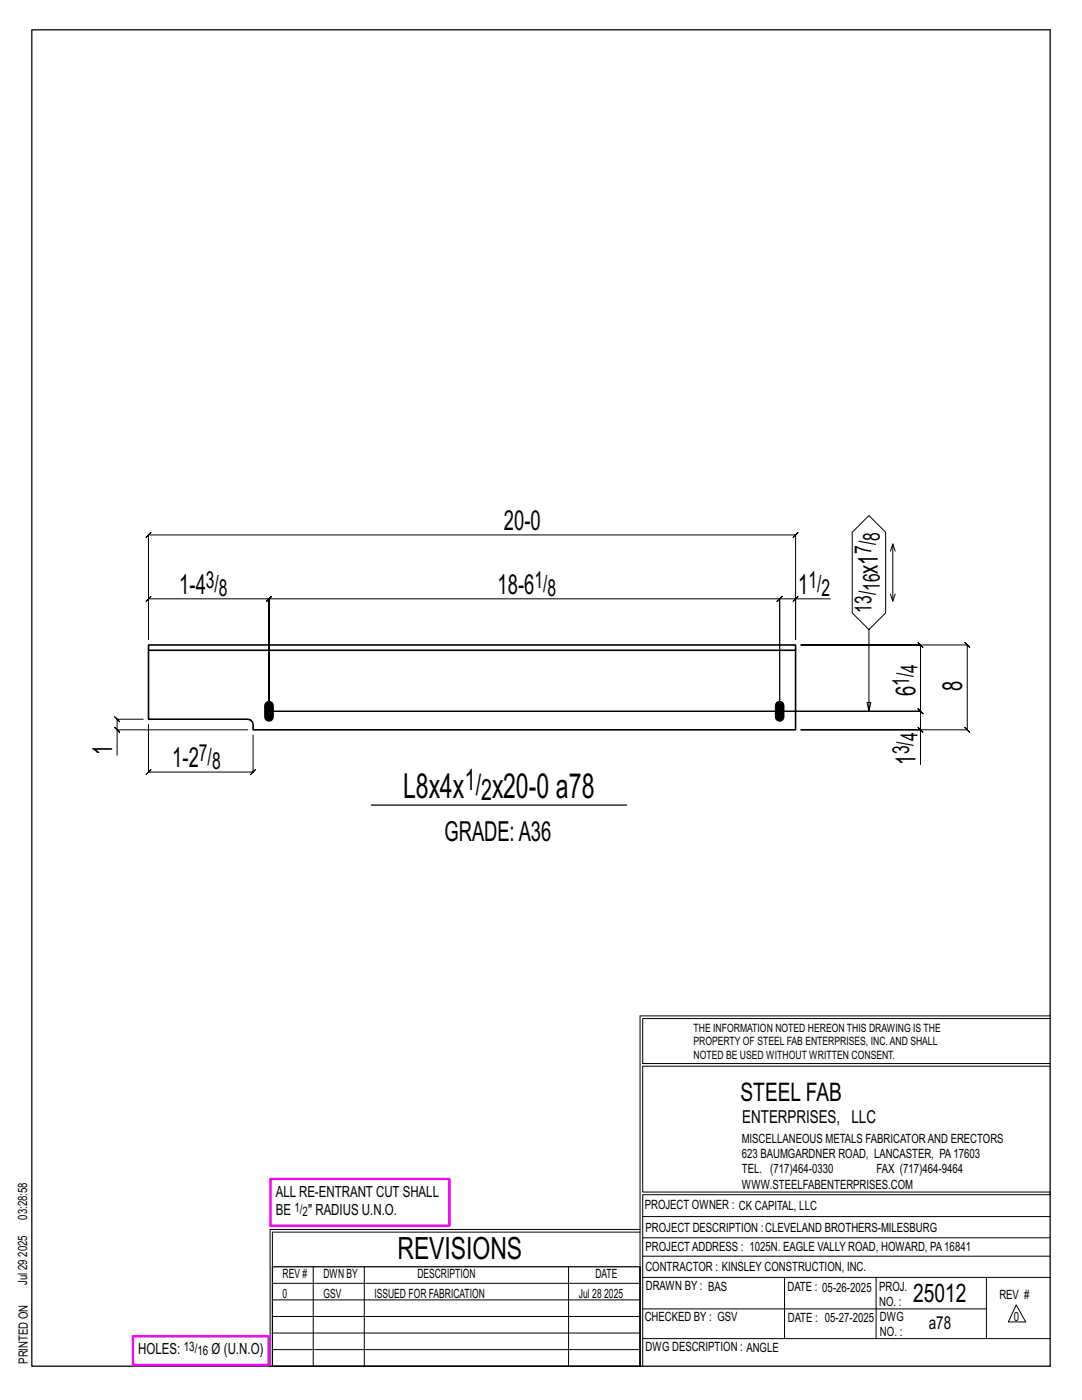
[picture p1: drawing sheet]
<svg xmlns="http://www.w3.org/2000/svg" width="216mm" height="279mm" viewBox="0 0 216 279" stroke-linecap="round" stroke-linejoin="round" font-family="sans-serif">
<defs><g id="words">
<g font-size="6.9">
<text x="80.4" y="159.2">L8x4x</text>
<text x="98.2" y="159.2">x20-0 a78</text>
</g>
<text font-size="6.1" x="79.3" y="251.3">REVISIONS</text>
<g font-size="5.9">
<text x="92.7" y="157.7">1/</text>
<text x="96" y="159.7">2</text>
</g>
<g font-size="5.5">
<text x="100.5" y="105.8">20-0</text>
<text x="35.8" y="118.5">1-4</text>
<text x="99.3" y="118.5">18-6</text>
<text x="159.3" y="118.5">1</text>
<text x="175.2" y="114.5" transform="rotate(-90 175.2 114.5)">x1</text>
<text x="192" y="138" transform="rotate(-90 192 138)">8</text>
<text x="182.7" y="138.9" transform="rotate(-90 182.7 138.9)">6</text>
<text x="22.4" y="150.7" transform="rotate(-90 22.4 150.7)">1</text>
<text x="34.4" y="153.1">1-2</text>
<text x="182.7" y="152.6" transform="rotate(-90 182.7 152.6)">1</text>
<text x="88.7" y="167.9">GRADE:A36</text>
</g>
<g font-size="5.1">
<text x="147.8" y="219.8">STEEL FAB</text>
<text x="182.2" y="259.9">25012</text>
</g>
<g font-size="4.7">
<text x="175.6" y="108" transform="rotate(-90 175.6 108)">8</text>
<text x="173.9" y="110.6" transform="rotate(-90 173.9 110.6)">7/</text>
<text x="41.1" y="117.3">3/</text>
<text x="43.7" y="118.9">8</text>
<text x="106.6" y="117.3">1/</text>
<text x="109.3" y="118.9">8</text>
<text x="161.3" y="117.3">1/</text>
<text x="163.9" y="118.9">2</text>
<text x="175.6" y="118" transform="rotate(-90 175.6 118)">16</text>
<text x="173.9" y="122.3" transform="rotate(-90 173.9 122.3)">13/</text>
<text x="181.4" y="136.8" transform="rotate(-90 181.4 136.8)">1/</text>
<text x="183.1" y="134.2" transform="rotate(-90 183.1 134.2)">4</text>
<text x="183.1" y="147.9" transform="rotate(-90 183.1 147.9)">4</text>
<text x="39.7" y="151.8">7/</text>
<text x="42.3" y="153.5">8</text>
<text x="181.4" y="150.5" transform="rotate(-90 181.4 150.5)">3/</text>
</g>
<g font-size="3.6">
<text x="148.1" y="224.1">ENTERPRISES, LLC</text>
<text x="185.3" y="265.2">a78</text>
</g>
<g font-size="3.1">
<text x="55" y="238.9">ALL RE-ENTRANT CUT SHALL</text>
<text x="55" y="242.5">BE</text>
<text x="61.5" y="242.5">&quot; RADIUS U.N.O.</text>
<text x="27.6" y="270.2">HOLES:</text>
<text x="42.2" y="270.2">Ø (U.N.O)</text>
</g>
<g font-size="2.6">
<text x="58.8" y="241.8">1/</text>
<text x="60.4" y="242.7">2</text>
<text x="36.7" y="269.6">13/</text>
<text x="39.4" y="270.5">16</text>
</g>
<g font-size="2.5">
<text x="148" y="231.2">623 BAUMGARDNER ROAD, LANCASTER, PA17603</text>
<text x="148" y="228.1">MISCELLANEOUS METALS FABRICATORAND ERECTORS</text>
<text x="148" y="237.2">WWW.STEELFABENTERPRISES.COM</text>
<text x="148" y="234.2">TEL. (717)464-0330</text>
<text x="174.9" y="234.2">FAX (717)464-9464</text>
<text x="5.4" y="243.4" transform="rotate(-90 5.4 243.4)">03:28:58</text>
<text x="128.7" y="241.3">PROJECT OWNER : CK CAPITAL, LLC</text>
<text x="128.8" y="246">PROJECT DESCRIPTION :CLEVELAND BROTHERS-MILESBURG</text>
<text x="5.4" y="250.8" transform="rotate(-90 5.4 250.8)">2025</text>
<text x="128.8" y="249.7">PROJECTADDRESS : 1025N. EAGLE VALLY ROAD, HOWARD, PA16841</text>
<text x="5.4" y="256.5" transform="rotate(-90 5.4 256.5)">Jul 29</text>
<text x="56.4" y="255">REV #</text>
<text x="64.5" y="255">DWN BY</text>
<text x="83.3" y="255">DESCRIPTION</text>
<text x="118.8" y="255">DATE</text>
<text x="128.8" y="253.7">CONTRACTOR : KINSLEY CONSTRUCTION, INC.</text>
<text x="128.9" y="257.5">DRAWN BY : BAS</text>
<text x="157.1" y="257.6">DATE : 05-26-2025</text>
<text x="175.4" y="257.7">PROJ.</text>
<text x="56.4" y="259">0</text>
<text x="64.5" y="259">GSV</text>
<text x="74.7" y="259">ISSUED FOR FABRICATION</text>
<text x="115.5" y="259">Jul 28</text>
<text x="120.6" y="259">2025</text>
<text x="128.6" y="263.7">CHECKED BY : GSV</text>
<text x="157.2" y="263.7">DATE : 05-27-2025</text>
<text x="175.4" y="260.7">NO. :</text>
<text x="175.6" y="263.7">DWG</text>
<text x="199.4" y="259.2">REV #</text>
<text x="202.3" y="263.7">0</text>
<text x="128.8" y="269.7">DWG DESCRIPTION : ANGLE</text>
<text x="175.6" y="266.7">NO. :</text>
<text x="5.5" y="272.2" transform="rotate(-90 5.5 272.2)">PRINTED ON</text>
</g>
<g font-size="2.3">
<text x="138.4" y="208.6">PROPERTY OF STEEL FAB ENTERPRISES, INC.AND SHALL</text>
<text x="138.4" y="205.9">THE INFORMATION NOTED HEREON THIS DRAWING IS THE</text>
<text x="138.4" y="211.3">NOTED BE USED WITHOUT WRITTEN CONSENT.</text>
</g>
</g></defs>
<g fill="none" stroke="#000" stroke-width=".2">
<path d="M158.7 119.5h-3.1l.5-.5-1 1 .5-.5v22.4v-22.4l.5-.5-1 1 .5-.5h-101.9l.5-.5-1 1 .5-.5v22.4v-22.4l.5-.5-1 1 .5-.5h-24.1l.5-.5-1 1 .5-.5v8.2v-20.9l-.5 .5 1-1-.5 .5h129.1l-.5 .5 1-1-.5 .5v20.9v-8.2h7M159.2 119l-1 1zM177.7 118.6l.4 1.4 .5-1.4M177.7 110l.4-1.4v11.4M178.1 108.6l.5 1.4M173.4 125.7l-3.3-3.4v-16.1l3.3-3.3 3.3 3.3v16.1l-3.3 3.4v16.2l-.4-1.7h.8l-.4 1.7M22.9 145.2l1 1zM28.6 143.5h-5.2l-.5-.5 1 1-.5-.5v2.2M29.6 144.6v9.5l-.5 .5 1-1-.5 .5h20.9l-.5 .5 1-1-.5 .5v-7.4M49.4 145.7h-26v5M183.2 145.2l1 1zM183.7 145.7v-3.8l.5 .5-1-1 .5 .5h-130h130l.5 .5-1-1 .5 .5v-13.2l.5 .5-1-1 .5 .5h-23.9h33.2l-.5-.5 1 1-.5-.5v17l-.5-.5 1 1-.5-.5h-33.2h23.9v6.9"/>
<path d="M127.7 202.7v70M127.7 202.7h81.8M209.5 203.3h-81.3v9h81.3M209.5 212.8h-81.3v25.1h81.3v.5h-81.3v34.3M54.4 259.4h73.3M54.4 256.1h73.3M62.5 252.8v19.9M72.7 252.8v19.9M113.4 252.8v19.9M127.7 245.4h-73.8v27.3M127.7 245.9h-73.3v6.9M128.2 242.8h81.3"/>
<path d="M128.2 254.9h81.3M128.2 250.7h81.3M128.2 247h81.3M156.5 254.9v12.2M174.8 254.9v12.2M196.8 254.9v12.2M54.4 269.3h73.3M54.4 266h73.3M54.4 262.7h73.3M128.2 261.2h68.6M128.2 267.1h81.3M202.8 260.4l1.9 3.4h-3.5z"/>
</g>
<path d="M6.3 6h203.2v266.7h-203.2zM74.1 160.7h50.9M54.4 252.8h73.3v19.9h-73.3z" fill="none" stroke="#000" stroke-width=".25"/>
<path d="M54 235.3h35.6v9.3h-35.6zM26.5 266.7h27.1v5.7h-27.1z" fill="none" stroke="#f0f" stroke-width=".5"/>
<path d="M53.1 140.2a.86 .86 0 0 1 .9-.2 .86 .86 0 0 1 .5 .8v2.3a.86 .86 0 0 1-.8 .8 .86 .86 0 0 1-.9-.8v-2.3zM155 140.2a.86 .86 0 0 1 .9-.2 .86 .86 0 0 1 .5 .8v2.3a.86 .86 0 0 1-.8 .8 .86 .86 0 0 1-.9-.8v-2.3z" fill="#000" stroke="#000" stroke-width=".2"/>
<path d="M29.6 128.7h129.1v1.1h-129.1zM29.6 129.8v13.7h19.8l.6 .2 .4 .4 .1 1.6h108.2v-15.9" fill="none" stroke="#000" stroke-width=".32"/>
<use href="#words"/>
</svg>
